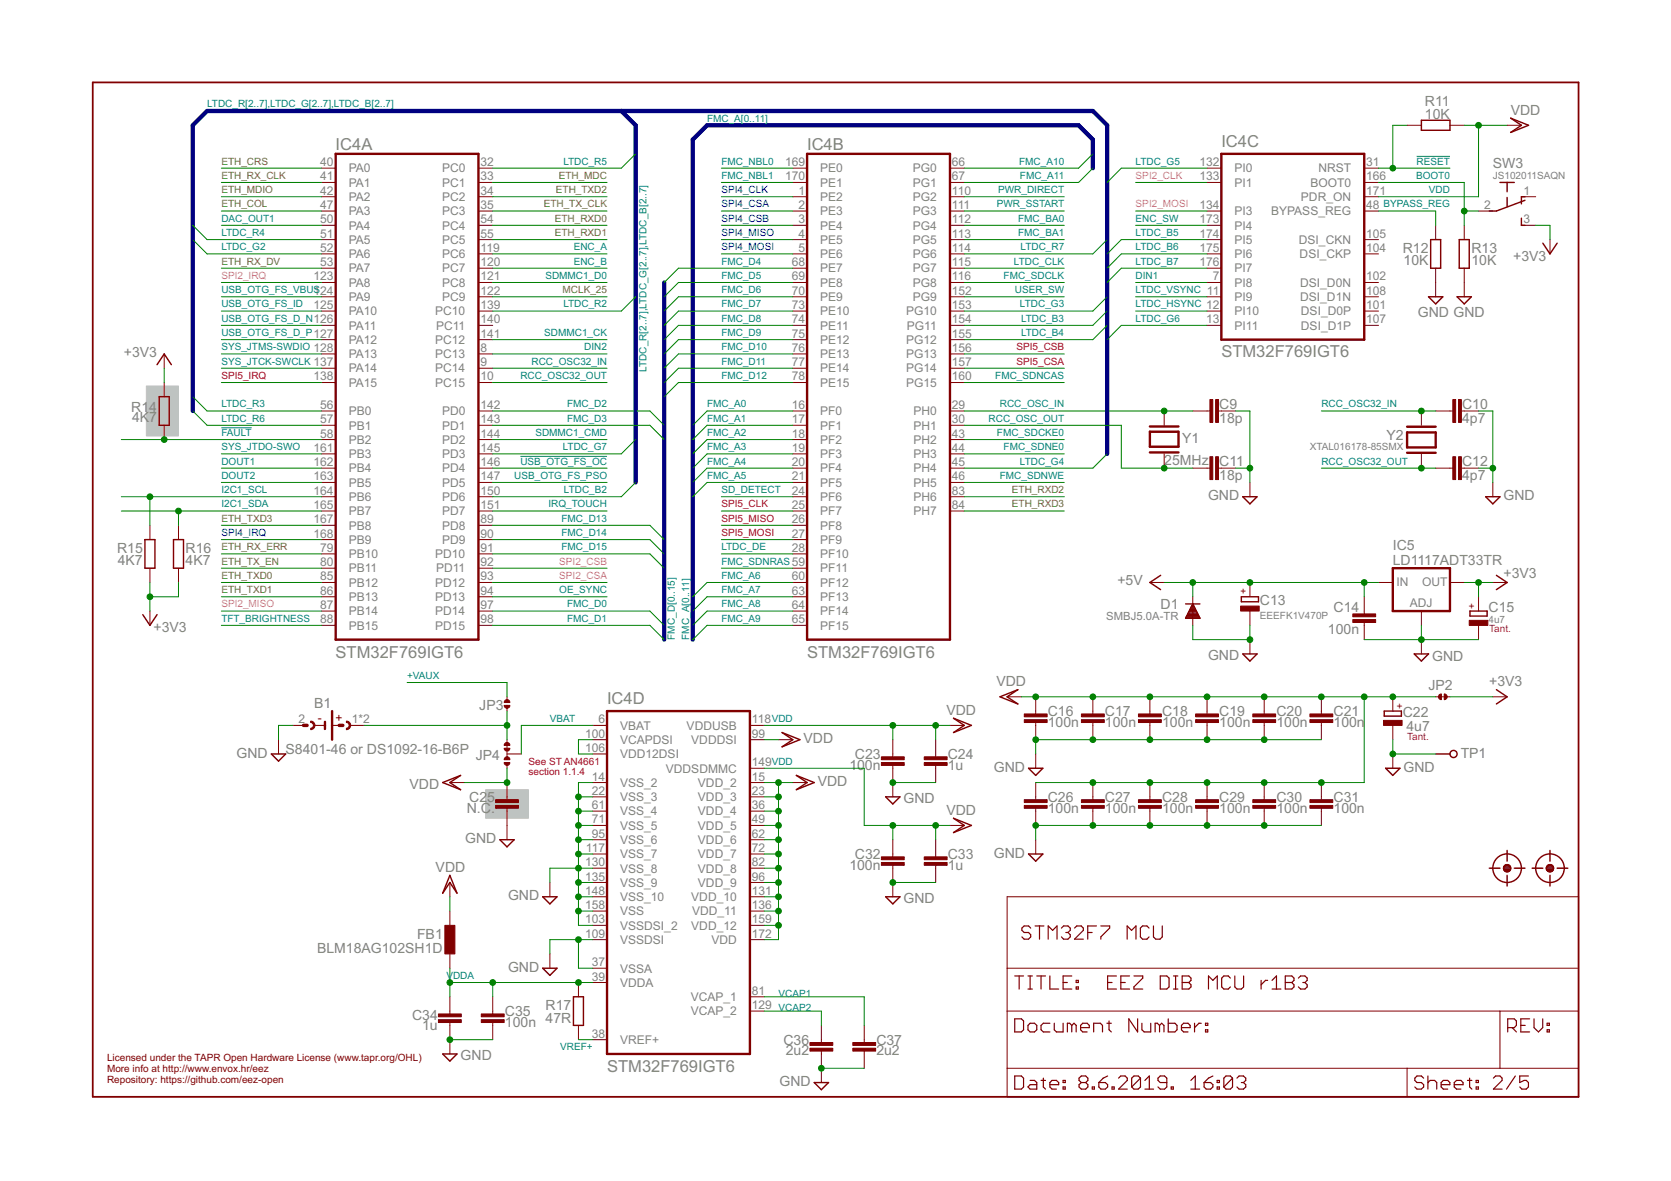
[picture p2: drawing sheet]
<svg xmlns="http://www.w3.org/2000/svg" width="297mm" height="210mm" viewBox="0 0 297 210" stroke-linecap="round" stroke-linejoin="round" font-family="sans-serif">
<defs><g id="words">
<g font-size="2.9" fill="#808080">
<text x="59.7" y="26.7">IC4A</text>
<text x="143.5" y="26.7">IC4B</text>
<text x="217.1" y="26.1">IC4C</text>
<text x="217.1" y="63.5">STM32F769IGT6</text>
<text x="59.7" y="116.9">STM32F769IGT6</text>
<text x="143.5" y="116.9">STM32F769IGT6</text>
<text x="107.9" y="125.1">IC4D</text>
<text x="107.9" y="190.5">STM32F769IGT6</text>
</g>
<g font-size="2.5" fill="#808080">
<text x="253.3" y="21.1">10K</text>
<text x="253.3" y="18.9">R11</text>
<text x="268.5" y="20.4">VDD</text>
<text x="265.4" y="29.9">SW3</text>
<text x="249.4" y="44.9">R12</text>
<text x="249.5" y="47.2">10K</text>
<text x="261.6" y="47.2">10K</text>
<text x="261.6" y="44.9">R13</text>
<text x="269" y="46.4">+3V3</text>
<text x="252" y="56.4">GND GND</text>
<text x="22" y="63.5">+3V3</text>
<text x="23.3" y="73.2">R1</text>
<text x="23.5" y="75.1">4K</text>
<text x="26.5" y="75.1">7</text>
<text x="26.5" y="73.2">4</text>
<text x="216.7" y="75.2">18p</text>
<text x="216.7" y="72.7">C9</text>
<text x="259.9" y="75.2">4p7</text>
<text x="259.9" y="72.7">C10</text>
<text x="207" y="82.6">25MHz</text>
<text x="210.1" y="78.8">Y1</text>
<text x="216.7" y="82.8">C11</text>
<text x="246.4" y="78.1">Y2</text>
<text x="259.9" y="82.8">C12</text>
<text x="214.7" y="88.9">GND</text>
<text x="216.7" y="85.4">18p</text>
<text x="259.9" y="85.4">4p7</text>
<text x="267.3" y="88.9">GND</text>
<text x="20.8" y="98.2">R15</text>
<text x="20.9" y="100.5">4K7</text>
<text x="33" y="100.5">4K7</text>
<text x="33" y="98.2">R16</text>
<text x="247.6" y="100.4">LD1117ADT33TR</text>
<text x="247.6" y="97.8">IC5</text>
<text x="198.6" y="104">+5V</text>
<text x="224" y="107.5">C13</text>
<text x="267.3" y="102.8">+3V3</text>
<text x="27.3" y="112.3">+3V3</text>
<text x="206.3" y="108.3">D1</text>
<text x="236.1" y="112.7">100n</text>
<text x="237" y="108.9">C14</text>
<text x="264.6" y="108.8">C15</text>
<text x="214.7" y="117.4">GND</text>
<text x="254.6" y="117.5">GND</text>
<text x="55.9" y="125.7">B1</text>
<text x="177.1" y="121.9">VDD</text>
<text x="253.9" y="122.6">JP2</text>
<text x="264.7" y="121.9">+3V3</text>
<text x="85.2" y="126.3">JP3</text>
<text x="168.2" y="127">VDD</text>
<text x="186.3" y="129.2">100n</text>
<text x="186.3" y="127.3">C16</text>
<text x="196.4" y="129.2">100n</text>
<text x="196.4" y="127.3">C17</text>
<text x="206.6" y="129.2">100n</text>
<text x="206.6" y="127.3">C18</text>
<text x="216.7" y="129.2">100n</text>
<text x="216.7" y="127.3">C19</text>
<text x="226.9" y="129.2">100n</text>
<text x="226.9" y="127.3">C20</text>
<text x="237" y="129.2">100n</text>
<text x="237" y="127.3">C21</text>
<text x="249.4" y="127.4">C22</text>
<text x="250" y="129.9">4u7</text>
<text x="42.1" y="134.6">GND</text>
<text x="50.8" y="134">S8401-46 or DS1092-16-B6P</text>
<text x="84.6" y="135.1">JP4</text>
<text x="142.8" y="132.1">VDD</text>
<text x="151" y="136.8">10</text>
<text x="152" y="134.9">C23</text>
<text x="153.8" y="136.8">0n</text>
<text x="168.5" y="136.8">1u</text>
<text x="168.5" y="134.9">C24</text>
<text x="176.6" y="137.2">GND</text>
<text x="249.5" y="137.2">GND</text>
<text x="259.7" y="134.6">TP1</text>
<text x="72.8" y="140.2">VDD</text>
<text x="83.4" y="142.5">C2</text>
<text x="86.6" y="142.5">5</text>
<text x="145.4" y="139.7">VDD</text>
<text x="160.6" y="142.8">GND</text>
<text x="186.3" y="142.5">C26</text>
<text x="196.4" y="142.5">C27</text>
<text x="206.6" y="142.5">C28</text>
<text x="216.7" y="142.5">C29</text>
<text x="226.9" y="142.5">C30</text>
<text x="237" y="142.5">C31</text>
<text x="82.7" y="149.9">GND</text>
<text x="83" y="144.4">N.C.</text>
<text x="168.2" y="144.8">VDD</text>
<text x="186.3" y="144.4">100n</text>
<text x="196.4" y="144.4">100n</text>
<text x="206.6" y="144.4">100n</text>
<text x="216.7" y="144.4">100n</text>
<text x="226.9" y="144.4">100n</text>
<text x="237" y="144.4">100n</text>
<text x="77.4" y="155">VDD</text>
<text x="151" y="154.6">100n</text>
<text x="152" y="152.7">C32</text>
<text x="168.5" y="154.6">1u</text>
<text x="168.5" y="152.7">C33</text>
<text x="176.6" y="152.4">GND</text>
<text x="90.3" y="160">GND</text>
<text x="160.6" y="160.5">GND</text>
<text x="74.1" y="166.9">FB1</text>
<text x="56.4" y="169.3">BLM18AG102SH1D</text>
<text x="90.3" y="172.7">GND</text>
<text x="97" y="179.5">R17</text>
<text x="73.2" y="181.2">C34</text>
<text x="75" y="183.1">1u</text>
<text x="89.8" y="182.5">100n</text>
<text x="89.8" y="180.6">C35</text>
<text x="97" y="181.7">47R</text>
<text x="139.3" y="185.7">C36</text>
<text x="155.8" y="185.7">C37</text>
<text x="81.9" y="188.5">GND</text>
<text x="139.7" y="187.6">2u2</text>
<text x="155.8" y="187.6">2u2</text>
<text x="138.6" y="193">GND</text>
</g>
<g font-size="2.1" fill="#808080">
<text x="56.9" y="29.5">40</text>
<text x="85.4" y="29.5">32</text>
<text x="139.6" y="29.5">169</text>
<text x="169.2" y="29.5">66</text>
<text x="213.2" y="29.5">132</text>
<text x="242.9" y="29.5">31</text>
<text x="56.9" y="32.1">41</text>
<text x="56.9" y="34.6">42</text>
<text x="62" y="30.6">PA0</text>
<text x="62" y="33.2">PA1</text>
<text x="62" y="35.7">PA2</text>
<text x="78.6" y="30.6">PC0</text>
<text x="78.6" y="33.2">PC1</text>
<text x="78.6" y="35.7">PC2</text>
<text x="85.4" y="32.1">33</text>
<text x="85.4" y="34.6">34</text>
<text x="139.6" y="32.1">170</text>
<text x="141.9" y="34.6">1</text>
<text x="145.8" y="30.6">PE0</text>
<text x="145.8" y="33.2">PE1</text>
<text x="145.8" y="35.7">PE2</text>
<text x="162.3" y="30.6">PG0</text>
<text x="162.3" y="33.2">PG1</text>
<text x="162.3" y="35.7">PG2</text>
<text x="169.2" y="32.1">67</text>
<text x="169.2" y="34.6">110</text>
<text x="213.2" y="32.1">133</text>
<text x="219.5" y="30.6">PI0</text>
<text x="219.5" y="33.2">PI1</text>
<text x="231.3" y="35.7">PDR_ON</text>
<text x="232.9" y="33.2">BOOT0</text>
<text x="234.4" y="30.6">NRST</text>
<text x="242.9" y="32.1">166</text>
<text x="242.9" y="34.6">171</text>
<text x="270.8" y="34.6">1</text>
<text x="56.9" y="37.1">47</text>
<text x="56.9" y="39.7">50</text>
<text x="62" y="38.3">PA3</text>
<text x="62" y="40.8">PA4</text>
<text x="78.6" y="38.3">PC3</text>
<text x="78.6" y="40.8">PC4</text>
<text x="85.4" y="37.1">35</text>
<text x="85.4" y="39.7">54</text>
<text x="141.9" y="37.1">2</text>
<text x="141.9" y="39.7">3</text>
<text x="145.8" y="38.3">PE3</text>
<text x="145.8" y="40.8">PE4</text>
<text x="162.3" y="38.3">PG3</text>
<text x="162.3" y="40.8">PG4</text>
<text x="169.2" y="37.1">111</text>
<text x="169.2" y="39.7">112</text>
<text x="213.2" y="37.1">134</text>
<text x="213.2" y="39.7">173</text>
<text x="219.5" y="38.3">PI3</text>
<text x="219.5" y="40.8">PI4</text>
<text x="225.9" y="38.3">BYPASS_REG</text>
<text x="242.9" y="37.1">48</text>
<text x="263.8" y="37.1">2</text>
<text x="270.8" y="39.7">3</text>
<text x="56.9" y="42.2">51</text>
<text x="56.9" y="44.8">52</text>
<text x="56.9" y="47.3">53</text>
<text x="62" y="43.3">PA5</text>
<text x="62" y="45.9">PA6</text>
<text x="78.6" y="43.3">PC5</text>
<text x="78.6" y="45.9">PC6</text>
<text x="85.4" y="42.2">55</text>
<text x="85.4" y="44.8">119</text>
<text x="85.4" y="47.3">120</text>
<text x="140.7" y="47.3">68</text>
<text x="141.9" y="42.2">4</text>
<text x="141.9" y="44.8">5</text>
<text x="145.8" y="43.3">PE5</text>
<text x="145.8" y="45.9">PE6</text>
<text x="162.3" y="43.3">PG5</text>
<text x="162.3" y="45.9">PG6</text>
<text x="169.2" y="42.2">113</text>
<text x="169.2" y="44.8">114</text>
<text x="169.2" y="47.3">115</text>
<text x="213.2" y="42.2">174</text>
<text x="213.2" y="44.8">175</text>
<text x="213.2" y="47.3">176</text>
<text x="219.5" y="43.3">PI5</text>
<text x="219.5" y="45.9">PI6</text>
<text x="230.9" y="43.3">DSI_CKN</text>
<text x="231" y="45.9">DSI_CKP</text>
<text x="242.9" y="42.2">105</text>
<text x="242.9" y="44.8">104</text>
<text x="55.7" y="49.8">123</text>
<text x="55.7" y="52.4">124</text>
<text x="62" y="48.4">PA7</text>
<text x="62" y="51">PA8</text>
<text x="62" y="53.5">PA9</text>
<text x="78.6" y="48.4">PC7</text>
<text x="78.6" y="51">PC8</text>
<text x="78.6" y="53.5">PC9</text>
<text x="85.4" y="49.8">121</text>
<text x="85.4" y="52.4">122</text>
<text x="140.7" y="49.8">69</text>
<text x="140.7" y="52.4">70</text>
<text x="145.8" y="48.4">PE7</text>
<text x="145.8" y="51">PE8</text>
<text x="145.8" y="53.5">PE9</text>
<text x="162.3" y="48.4">PG7</text>
<text x="162.3" y="51">PG8</text>
<text x="162.3" y="53.5">PG9</text>
<text x="169.2" y="49.8">116</text>
<text x="169.2" y="52.4">152</text>
<text x="214.5" y="52.4">11</text>
<text x="215.6" y="49.8">7</text>
<text x="219.5" y="48.4">PI7</text>
<text x="219.5" y="51">PI8</text>
<text x="219.5" y="53.5">PI9</text>
<text x="231.1" y="51">DSI_D0N</text>
<text x="231.1" y="53.5">DSI_D1N</text>
<text x="242.9" y="49.8">102</text>
<text x="242.9" y="52.4">108</text>
<text x="55.7" y="54.9">125</text>
<text x="55.7" y="57.5">126</text>
<text x="62" y="56">PA10</text>
<text x="62" y="58.6">PA11</text>
<text x="77.4" y="56">PC10</text>
<text x="77.5" y="58.6">PC11</text>
<text x="85.4" y="54.9">139</text>
<text x="85.4" y="57.5">140</text>
<text x="140.7" y="54.9">73</text>
<text x="140.7" y="57.5">74</text>
<text x="145.8" y="56">PE10</text>
<text x="145.8" y="58.6">PE11</text>
<text x="161.1" y="56">PG10</text>
<text x="161.2" y="58.6">PG11</text>
<text x="169.2" y="54.9">153</text>
<text x="169.2" y="57.5">154</text>
<text x="214.4" y="54.9">12</text>
<text x="214.4" y="57.5">13</text>
<text x="219.5" y="56">PI10</text>
<text x="219.5" y="58.6">PI11</text>
<text x="231.3" y="56">DSI_D0P</text>
<text x="231.3" y="58.6">DSI_D1P</text>
<text x="242.9" y="54.9">101</text>
<text x="242.9" y="57.5">107</text>
<text x="55.7" y="60">127</text>
<text x="55.7" y="62.5">128</text>
<text x="55.7" y="65.1">137</text>
<text x="62" y="61.1">PA12</text>
<text x="62" y="63.7">PA13</text>
<text x="77.4" y="61.1">PC12</text>
<text x="77.4" y="63.7">PC13</text>
<text x="85.4" y="60">141</text>
<text x="85.4" y="62.5">8</text>
<text x="85.4" y="65.1">9</text>
<text x="140.7" y="60">75</text>
<text x="140.7" y="62.5">76</text>
<text x="140.7" y="65.1">77</text>
<text x="145.8" y="61.1">PE12</text>
<text x="145.8" y="63.7">PE13</text>
<text x="161.1" y="61.1">PG12</text>
<text x="161.1" y="63.7">PG13</text>
<text x="169.2" y="60">155</text>
<text x="169.2" y="62.5">156</text>
<text x="169.2" y="65.1">157</text>
<text x="55.7" y="67.6">138</text>
<text x="62" y="66.2">PA14</text>
<text x="62" y="68.7">PA15</text>
<text x="77.4" y="66.2">PC14</text>
<text x="77.4" y="68.7">PC15</text>
<text x="85.4" y="67.6">10</text>
<text x="140.7" y="67.6">78</text>
<text x="145.8" y="66.2">PE14</text>
<text x="145.8" y="68.7">PE15</text>
<text x="161.1" y="66.2">PG14</text>
<text x="161.1" y="68.7">PG15</text>
<text x="169.2" y="67.6">160</text>
<text x="56.9" y="72.7">56</text>
<text x="56.9" y="75.2">57</text>
<text x="56.9" y="77.8">58</text>
<text x="62" y="73.8">PB0</text>
<text x="62" y="76.4">PB1</text>
<text x="78.6" y="73.8">PD0</text>
<text x="78.6" y="76.4">PD1</text>
<text x="85.4" y="72.7">142</text>
<text x="85.4" y="75.2">143</text>
<text x="85.4" y="77.8">144</text>
<text x="140.7" y="72.7">16</text>
<text x="140.7" y="75.2">17</text>
<text x="140.7" y="77.8">18</text>
<text x="145.8" y="73.8">PF0</text>
<text x="145.8" y="76.4">PF1</text>
<text x="162.4" y="73.8">PH0</text>
<text x="162.4" y="76.4">PH1</text>
<text x="169.2" y="72.7">29</text>
<text x="169.2" y="75.2">30</text>
<text x="169.2" y="77.8">43</text>
<text x="55.7" y="80.3">161</text>
<text x="55.7" y="82.9">162</text>
<text x="62" y="78.9">PB2</text>
<text x="62" y="81.4">PB3</text>
<text x="62" y="84">PB4</text>
<text x="78.6" y="78.9">PD2</text>
<text x="78.6" y="81.4">PD3</text>
<text x="78.6" y="84">PD4</text>
<text x="85.4" y="80.3">145</text>
<text x="85.4" y="82.9">146</text>
<text x="140.7" y="80.3">19</text>
<text x="140.7" y="82.9">20</text>
<text x="145.8" y="78.9">PF2</text>
<text x="145.8" y="81.4">PF3</text>
<text x="145.8" y="84">PF4</text>
<text x="162.4" y="78.9">PH2</text>
<text x="162.4" y="81.4">PH3</text>
<text x="162.4" y="84">PH4</text>
<text x="169.2" y="80.3">44</text>
<text x="169.2" y="82.9">45</text>
<text x="55.7" y="85.4">163</text>
<text x="55.7" y="87.9">164</text>
<text x="62" y="86.5">PB5</text>
<text x="62" y="89.1">PB6</text>
<text x="78.6" y="86.5">PD5</text>
<text x="78.6" y="89.1">PD6</text>
<text x="85.4" y="85.4">147</text>
<text x="85.4" y="87.9">150</text>
<text x="140.7" y="85.4">21</text>
<text x="140.7" y="87.9">24</text>
<text x="145.8" y="86.5">PF5</text>
<text x="145.8" y="89.1">PF6</text>
<text x="162.4" y="86.5">PH5</text>
<text x="162.4" y="89.1">PH6</text>
<text x="169.2" y="85.4">46</text>
<text x="169.2" y="87.9">83</text>
<text x="55.7" y="90.5">165</text>
<text x="55.7" y="93">167</text>
<text x="55.7" y="95.6">168</text>
<text x="62" y="91.6">PB7</text>
<text x="62" y="94.1">PB8</text>
<text x="78.6" y="91.6">PD7</text>
<text x="78.6" y="94.1">PD8</text>
<text x="85.4" y="90.5">151</text>
<text x="85.4" y="93">89</text>
<text x="85.4" y="95.6">90</text>
<text x="140.7" y="90.5">25</text>
<text x="140.7" y="93">26</text>
<text x="140.7" y="95.6">27</text>
<text x="145.8" y="91.6">PF7</text>
<text x="145.8" y="94.1">PF8</text>
<text x="162.4" y="91.6">PH7</text>
<text x="169.2" y="90.5">84</text>
<text x="56.9" y="98.1">79</text>
<text x="56.9" y="100.6">80</text>
<text x="62" y="96.7">PB9</text>
<text x="62" y="99.2">PB10</text>
<text x="62" y="101.8">PB11</text>
<text x="77.4" y="99.2">PD10</text>
<text x="77.5" y="101.8">PD11</text>
<text x="78.6" y="96.7">PD9</text>
<text x="85.4" y="98.1">91</text>
<text x="85.4" y="100.6">92</text>
<text x="140.7" y="98.1">28</text>
<text x="140.7" y="100.6">59</text>
<text x="145.8" y="96.7">PF9</text>
<text x="145.8" y="99.2">PF10</text>
<text x="145.8" y="101.8">PF11</text>
<text x="56.9" y="103.2">85</text>
<text x="56.9" y="105.7">86</text>
<text x="62" y="104.3">PB12</text>
<text x="62" y="106.8">PB13</text>
<text x="77.4" y="104.3">PD12</text>
<text x="77.4" y="106.8">PD13</text>
<text x="85.4" y="103.2">93</text>
<text x="85.4" y="105.7">94</text>
<text x="140.7" y="103.2">60</text>
<text x="140.7" y="105.7">63</text>
<text x="145.8" y="104.3">PF12</text>
<text x="145.8" y="106.8">PF13</text>
<text x="248.2" y="104.2">IN</text>
<text x="250.6" y="107.8">ADJ</text>
<text x="252.8" y="104.2">OUT</text>
<text x="56.9" y="108.3">87</text>
<text x="56.9" y="110.8">88</text>
<text x="62" y="109.4">PB14</text>
<text x="62" y="111.9">PB15</text>
<text x="77.4" y="109.4">PD14</text>
<text x="77.4" y="111.9">PD15</text>
<text x="85.4" y="108.3">97</text>
<text x="85.4" y="110.8">98</text>
<text x="140.7" y="108.3">64</text>
<text x="140.7" y="110.8">65</text>
<text x="145.8" y="109.4">PF14</text>
<text x="145.8" y="111.9">PF15</text>
<text x="53" y="128.6">2</text>
<text x="62.6" y="128.6">1*2</text>
<text x="104" y="131.1">100</text>
<text x="106.4" y="128.6">6</text>
<text x="110.2" y="129.7">VBAT</text>
<text x="122.1" y="129.7">VDDUSB</text>
<text x="133.7" y="128.6">118</text>
<text x="133.7" y="131.1">99</text>
<text x="104" y="133.6">106</text>
<text x="110.2" y="132.2">VCAPDSI</text>
<text x="110.2" y="134.8">VDD12DSI</text>
<text x="118.4" y="137.3">VDDSDMMC</text>
<text x="122.9" y="132.2">VDDDSI</text>
<text x="133.7" y="136.2">149</text>
<text x="105.2" y="138.7">14</text>
<text x="105.2" y="141.3">22</text>
<text x="105.2" y="143.8">61</text>
<text x="110.2" y="139.8">VSS_2</text>
<text x="110.2" y="142.4">VSS_3</text>
<text x="124.1" y="139.8">VDD_2</text>
<text x="124.1" y="142.4">VDD_3</text>
<text x="133.7" y="138.7">15</text>
<text x="133.7" y="141.3">23</text>
<text x="133.7" y="143.8">36</text>
<text x="105.2" y="146.3">71</text>
<text x="105.2" y="148.9">95</text>
<text x="110.2" y="144.9">VSS_4</text>
<text x="110.2" y="147.5">VSS_5</text>
<text x="110.2" y="150">VSS_6</text>
<text x="124.1" y="144.9">VDD_4</text>
<text x="124.1" y="147.5">VDD_5</text>
<text x="124.1" y="150">VDD_6</text>
<text x="133.7" y="146.3">49</text>
<text x="133.7" y="148.9">62</text>
<text x="104" y="154">130</text>
<text x="104.1" y="151.4">117</text>
<text x="110.2" y="152.5">VSS_7</text>
<text x="110.2" y="155.1">VSS_8</text>
<text x="124.1" y="152.5">VDD_7</text>
<text x="124.1" y="155.1">VDD_8</text>
<text x="133.7" y="151.4">72</text>
<text x="133.7" y="154">82</text>
<text x="104" y="156.5">135</text>
<text x="104" y="159">148</text>
<text x="104" y="161.6">158</text>
<text x="110.2" y="157.6">VSS_9</text>
<text x="110.2" y="160.2">VSS_10</text>
<text x="122.9" y="160.2">VDD_10</text>
<text x="124.1" y="157.6">VDD_9</text>
<text x="133.7" y="156.5">96</text>
<text x="133.7" y="159">131</text>
<text x="133.7" y="161.6">136</text>
<text x="104" y="164.1">103</text>
<text x="104" y="166.7">109</text>
<text x="110.2" y="162.7">VSS</text>
<text x="110.2" y="165.2">VSSDSI_2</text>
<text x="110.2" y="167.8">VSSDSI</text>
<text x="122.9" y="165.2">VDD_12</text>
<text x="123" y="162.7">VDD_11</text>
<text x="126.5" y="167.8">VDD</text>
<text x="133.7" y="164.1">159</text>
<text x="133.7" y="166.7">172</text>
<text x="105.2" y="171.7">37</text>
<text x="110.2" y="172.9">VSSA</text>
<text x="105.2" y="174.3">39</text>
<text x="110.2" y="175.4">VDDA</text>
<text x="122.8" y="177.9">VCAP_1</text>
<text x="133.7" y="176.8">81</text>
<text x="133.7" y="179.4">129</text>
<text x="105.2" y="184.4">38</text>
<text x="110.2" y="185.5">VREF+</text>
<text x="122.8" y="180.5">VCAP_2</text>
</g>
<g font-size="2.1" fill="#800000">
<text x="56.5" y="128.3">-</text>
<text x="59.7" y="128.3">+</text>
</g>
<text font-size="2" fill="#808080" x="196.6" y="110.3">SMBJ5.0A-TR</text>
<g font-size="1.8" fill="#008080">
<text x="36.8" y="19.1">LTDC_R[2..7],LTDC_G[2..7],LTDC_B[2..7]</text>
<text x="125.7" y="21.6">FMC_A[0..11]</text>
<text x="100.1" y="29.3">LTDC_R5</text>
<text x="128.2" y="29.3">FMC_NBL0</text>
<text x="181.2" y="29.3">FMC_A10</text>
<text x="201.9" y="29.3">LTDC_G5</text>
<text x="251.8" y="29.3">RESET</text>
<text x="128.2" y="31.8">FMC_NBL1</text>
<text x="177.4" y="34.3">PWR_DIRECT</text>
<text x="181.3" y="31.8">FMC_A11</text>
<text x="251.7" y="31.8">BOOT0</text>
<text x="254" y="34.3">VDD</text>
<text x="39.3" y="39.4">DAC_OUT1</text>
<text x="39.3" y="41.9">LTDC_R4</text>
<text x="177.2" y="36.9">PWR_SSTART</text>
<text x="181" y="39.4">FMC_BA0</text>
<text x="181" y="41.9">FMC_BA1</text>
<text x="201.9" y="39.4">ENC_SW</text>
<text x="201.9" y="41.9">LTDC_B5</text>
<text x="245.9" y="36.9">BYPASS_REG</text>
<text x="39.3" y="44.5">LTDC_G2</text>
<text x="102" y="44.5">ENC_A</text>
<text x="102" y="47">ENC_B</text>
<text x="128.2" y="47">FMC_D4</text>
<text x="180.2" y="47">LTDC_CLK</text>
<text x="181.4" y="44.5">LTDC_R7</text>
<text x="201.9" y="44.5">LTDC_B6</text>
<text x="201.9" y="47">LTDC_B7</text>
<text x="39.3" y="52.1">USB_OTG_FS_VBUS</text>
<text x="96.9" y="49.6">SDMMC1_D0</text>
<text x="128.2" y="49.6">FMC_D5</text>
<text x="128.2" y="52.1">FMC_D6</text>
<text x="178.4" y="49.6">FMC_SDCLK</text>
<text x="180.4" y="52.1">USER_SW</text>
<text x="201.9" y="49.6">DIN1</text>
<text x="201.9" y="52.1">LTDC_VSYNC</text>
<text x="39.3" y="54.6">USB_OTG_FS_ID</text>
<text x="39.3" y="57.2">USB_OTG_FS_D_N</text>
<text x="39.3" y="59.7">USB_OTG_FS_D_P</text>
<text x="96.8" y="59.7">SDMMC1_CK</text>
<text x="100.1" y="54.6">LTDC_R2</text>
<text x="128.2" y="54.6">FMC_D7</text>
<text x="128.2" y="57.2">FMC_D8</text>
<text x="128.2" y="59.7">FMC_D9</text>
<text x="181.3" y="54.6">LTDC_G3</text>
<text x="181.5" y="57.2">LTDC_B3</text>
<text x="181.5" y="59.7">LTDC_B4</text>
<text x="201.9" y="54.6">LTDC_HSYNC</text>
<text x="201.9" y="57.2">LTDC_G6</text>
<text x="39.3" y="62.3">SYS_JTMS-SWDIO</text>
<text x="39.3" y="64.8">SYS_JTCK-SWCLK</text>
<text x="94.5" y="64.8">RCC_OSC32_IN</text>
<text x="103.9" y="62.3">DIN2</text>
<text x="128.2" y="62.3">FMC_D10</text>
<text x="128.2" y="64.8">FMC_D11</text>
<text x="92.5" y="67.3">RCC_OSC32_OUT</text>
<text x="114.9" y="66.1" transform="rotate(-90 114.9 66.1)">LTDC_R[2..7],LTDC_G[2..7],LTDC_B[2..7]</text>
<text x="128.2" y="67.3">FMC_D12</text>
<text x="176.9" y="67.3">FMC_SDNCAS</text>
<text x="39.3" y="72.4">LTDC_R3</text>
<text x="39.3" y="75">LTDC_R6</text>
<text x="39.3" y="77.5">FAULT</text>
<text x="95.2" y="77.5">SDMMC1_CMD</text>
<text x="100.8" y="72.4">FMC_D2</text>
<text x="100.8" y="75">FMC_D3</text>
<text x="125.7" y="72.4">FMC_A0</text>
<text x="125.7" y="75">FMC_A1</text>
<text x="125.7" y="77.5">FMC_A2</text>
<text x="175.7" y="75">RCC_OSC_OUT</text>
<text x="177.2" y="77.5">FMC_SDCKE0</text>
<text x="177.7" y="72.4">RCC_OSC_IN</text>
<text x="234.9" y="72.4">RCC_OSC32_IN</text>
<text x="39.3" y="80">SYS_JTDO-SWO</text>
<text x="39.3" y="82.6">DOUT1</text>
<text x="92.5" y="82.6">USB_OTG_FS_OC</text>
<text x="100" y="80">LTDC_G7</text>
<text x="125.7" y="80">FMC_A3</text>
<text x="125.7" y="82.6">FMC_A4</text>
<text x="178.4" y="80">FMC_SDNE0</text>
<text x="181.3" y="82.6">LTDC_G4</text>
<text x="234.9" y="82.6">RCC_OSC32_OUT</text>
<text x="39.3" y="87.7">I2C1_SCL</text>
<text x="39.3" y="85.1">DOUT2</text>
<text x="91.4" y="85.1">USB_OTG_FS_PSO</text>
<text x="100.2" y="87.7">LTDC_B2</text>
<text x="125.7" y="85.1">FMC_A5</text>
<text x="128.2" y="87.7">SD_DETECT</text>
<text x="177.7" y="85.1">FMC_SDNWE</text>
<text x="39.3" y="90.2">I2C1_SDA</text>
<text x="97.5" y="90.2">IRQ_TOUCH</text>
<text x="99.8" y="92.7">FMC_D13</text>
<text x="99.8" y="95.3">FMC_D14</text>
<text x="99.8" y="97.8">FMC_D15</text>
<text x="128.2" y="97.8">LTDC_DE</text>
<text x="128.2" y="100.4">FMC_SDNRAS</text>
<text x="99.4" y="105.4">OE_SYNC</text>
<text x="100.8" y="108">FMC_D0</text>
<text x="128.2" y="102.9">FMC_A6</text>
<text x="128.2" y="105.4">FMC_A7</text>
<text x="128.2" y="108">FMC_A8</text>
<text x="39.3" y="110.5">TFT_BRIGHTNESS</text>
<text x="100.8" y="110.5">FMC_D1</text>
<text x="120" y="113.7" transform="rotate(-90 120 113.7)">FMC_D[0..15]</text>
<text x="122.5" y="113.7" transform="rotate(-90 122.5 113.7)">FMC_A[0..11]</text>
<text x="128.2" y="110.5">FMC_A9</text>
<text x="72.4" y="120.7">+VAUX</text>
<text x="97.8" y="128.3">VBAT</text>
<text x="137.2" y="128.3">VDD</text>
<text x="137.2" y="135.9">VDD</text>
<text x="79.3" y="174">VDDA</text>
<text x="138.4" y="177.2">VCAP1</text>
<text x="138.4" y="179.7">VCAP2</text>
<text x="99.6" y="186.7">VREF+</text>
</g>
<g font-size="1.8" fill="#808000">
<text x="39.3" y="29.3">ETH_CRS</text>
<text x="39.3" y="31.8">ETH_RX_CLK</text>
<text x="39.3" y="34.3">ETH_MDIO</text>
<text x="98.8" y="34.3">ETH_TXD2</text>
<text x="99.3" y="31.8">ETH_MDC</text>
<text x="39.3" y="36.9">ETH_COL</text>
<text x="96.7" y="36.9">ETH_TX_CLK</text>
<text x="98.6" y="39.4">ETH_RXD0</text>
<text x="98.6" y="41.9">ETH_RXD1</text>
<text x="39.3" y="47">ETH_RX_DV</text>
<text x="100" y="52.1">MCLK_25</text>
<text x="179.9" y="87.7">ETH_RXD2</text>
<text x="39.3" y="92.7">ETH_TXD3</text>
<text x="179.9" y="90.2">ETH_RXD3</text>
<text x="39.3" y="100.4">ETH_TX_EN</text>
<text x="39.3" y="97.8">ETH_RX_ERR</text>
<text x="39.3" y="102.9">ETH_TXD0</text>
<text x="39.3" y="105.4">ETH_TXD1</text>
</g>
<g font-size="1.8" fill="#00f">
<text x="128.2" y="34.3">SPI4_CLK</text>
<text x="128.2" y="41.9">SPI4_MISO</text>
<text x="128.2" y="36.9">SPI4_CSA</text>
<text x="128.2" y="39.4">SPI4_CSB</text>
<text x="128.2" y="44.5">SPI4_MOSI</text>
<text x="39.3" y="95.3">SPI4_IRQ</text>
</g>
<g font-size="1.8" fill="#f0f">
<text x="201.9" y="31.8">SPI2_CLK</text>
<text x="201.9" y="36.9">SPI2_MOSI</text>
<text x="39.3" y="49.6">SPI2_IRQ</text>
<text x="99.4" y="100.4">SPI2_CSB</text>
<text x="39.3" y="108">SPI2_MISO</text>
<text x="99.4" y="102.9">SPI2_CSA</text>
</g>
<g font-size="1.8" fill="#808080">
<text x="265.4" y="31.8">JS102011SAQN</text>
<text x="232.8" y="80">XTAL016178-85SMX</text>
<text x="224" y="110">EEEFK1V470P</text>
<text x="264.6" y="110.7">4u7</text>
</g>
<g font-size="1.8" fill="#f00">
<text x="180.7" y="62.3">SPI5_CSB</text>
<text x="180.7" y="64.8">SPI5_CSA</text>
<text x="39.3" y="67.3">SPI5_IRQ</text>
<text x="128.2" y="90.2">SPI5_CLK</text>
<text x="128.2" y="92.7">SPI5_MISO</text>
<text x="128.2" y="95.3">SPI5_MOSI</text>
<text x="93.9" y="135.9">See ST AN4661</text>
<text x="93.9" y="137.8">section 1.1.4</text>
</g>
<g font-size="1.8" fill="#800000">
<text x="221.6" y="105.7" transform="rotate(-90 221.6 105.7)">+</text>
<text x="262.2" y="108.2" transform="rotate(-90 262.2 108.2)">+</text>
<text x="249.4" y="126" transform="rotate(-90 249.4 126)">+</text>
<text x="19" y="188.6">Licensed under the TAPR Open Hardware License (www.tapr.org/OHL)</text>
<text x="19" y="190.5">More info at http://www.envox.hr/eez</text>
<text x="19" y="192.4">Repository: https://github.com/eez-open</text>
</g>
<g font-size="1.8" fill="#800080">
<text x="264.7" y="112.4">Tant.</text>
<text x="250.1" y="131.5">Tant.</text>
</g>
</g></defs>
<g fill="#c0c0c0" stroke="#c0c0c0" stroke-width=".18">
<path d="M86.3 140.4h7.6v5h-7.6z"/>
<path d="M26 68.6h5.7v8.9h-5.7z"/>
</g>
<g fill="none" stroke="#800000" stroke-width=".21">
<path d="M180.4 173.5h1.5M181.2 173.5v2.3M182.7 173.5h.8M182.7 175.8h.8M183.1 173.5v2.3M183.2 165l-.4-.4h-.7l-.4 .4v.4l.4 .3h.7l.4 .4v.4l-.4 .4h-.7l-.4-.4M184 164.6h1.6M184.3 173.5h1.5M184.8 164.6v2.3M185.1 173.5v2.3M186.3 166.9v-2.3l.8 .8 .8-.8v2.3M186.6 173.5v2.3h1.6"/>
<path d="M188.7 165l.4-.4h.7l.4 .4v.4l-.4 .3M189 174.6h.7M189.5 165.7h.3M189.8 165.7l.4 .4v.4l-.4 .4h-.7l-.4-.4M190.5 173.5h-1.5v2.3h1.5M191 165l.4-.4h.8l.4 .4v.4l-1.6 1.5h1.6M191.3 175.4h.4v.4h-.4zM191.3 174.2h.4v.4h-.4zM193.4 165.7h.7M194.9 164.6h-1.5v2.3M195.7 164.6h1.6v.4l-1.6 1.5v.4M196.9 174.6h.8"/>
<path d="M198.5 173.5h-1.6v2.3h1.6M199.2 174.6h.8M200.4 166.9v-2.3l.7 .8 .8-.8v2.3M200.8 173.5h-1.6v2.3h1.6M201.6 173.5h1.5v.3l-1.5 1.6v.4h1.5M204.3 165l-.4-.4h-.8l-.4 .4v1.5l.4 .4h.8l.4-.4M205 164.6v1.9l.4 .4h.8l.4-.4v-1.9M206.2 173.5h1.2l.4 .3v1.6l-.4 .4h-1.2zM208.6 173.5h.8M208.6 175.8h.8M209 173.5v2.3M210.1 173.5h1.2l.4 .3v.4l-.4 .4 .4 .4v.4l-.4 .4h-1.2z"/>
<path d="M210.1 174.6h1.2M214.8 175.8v-2.3l.8 .7 .8-.7v2.3M218.7 173.8l-.4-.3h-.7l-.4 .3v1.6l.4 .4h.7l.4-.4M219.5 173.5v1.9l.4 .4h.8l.4-.4v-1.9M224.2 174.2v1.6M225.3 174.2h-.3l-.8 .8M226.1 175.8h1.6M226.1 174.2l.8-.7v2.3M228.5 173.5h1.1l.4 .3v.4l-.4 .4 .4 .4v.4l-.4 .4h-1.1zM228.5 174.6h1.1M230.8 173.8l.4-.3h.8l.4 .3v.4l-.4 .4M231.6 174.6h.4"/>
<path d="M232 174.6l.4 .4v.4l-.4 .4h-.8l-.4-.4M180.4 181.1h1.2l.3 .4v1.5l-.3 .4h-1.2zM180.4 191.2h1.2l.3 .4v1.6l-.3 .4h-1.2zM182.7 182.2l.4-.3h.8l.4 .3v.8l-.4 .4h-.8l-.4-.4zM183.1 192h.8l.4 .4v1.2h-1.2l-.4-.4 .4-.4h1.2M185.1 192h.7M185.5 191.6v1.6l.3 .4M186.6 192.8h1.6v-.4l-.4-.4h-.8l-.4 .4v.8l.4 .4h.8M186.6 181.9h-1.1l-.4 .3v.8l.4 .4h1.1M187.4 181.9v1.1l.4 .4h1.2v-1.5M189 193.2h.4v.4h-.4zM189 192h.4v.4h-.4z"/>
<path d="M190.5 182.2l-.4-.3h-.4v1.5M190.5 182.2l.4-.3 .4 .3v1.2M190.5 182.2v1.2M192.1 182.6h1.5v-.4l-.3-.3h-.8l-.4 .3v.8l.4 .4h.8M192.2 192.4l-.4-.4v-.4l.4-.4h.8l.4 .4v.4l-.4 .4M192.2 192.4l-.4 .4v.4l.4 .4h.8l.4-.4v-.4l-.4-.4M192.2 192.4h.8M194.2 193.2h.3v.4h-.3zM194.4 183.4v-1.5h1.2l.4 .3v1.2M195.3 192.4h1.2l.4 .4v.4l-.4 .4h-.8l-.4-.4zM196.8 181.9h.7M196.9 191.2l-.8 .4-.8 .8"/>
<path d="M197.1 181.5v1.5l.4 .4M197.7 193.2h.4v.4h-.4zM198.8 191.6l.4-.4h.8l.4 .4v.4l-1.6 1.6h1.6M202.2 181.1v2.3l-1.5-2.3v2.3M202.7 191.6v1.6l-.4 .4h-.7l-.4-.4M202.7 191.6l-.4-.4h-.7l-.4 .4v1.6M202.7 191.6l-1.5 1.6M203 181.9v1.1l.4 .4h1.2v-1.5M203.5 193.6h1.6M203.5 192l.8-.8v2.4M206.1 182.2l-.4-.3h-.4v1.5M206.1 182.2v1.2"/>
<path d="M206.1 182.2l.4-.3 .4 .3v1.2M207.4 192.4h-1.2l-.4-.4v-.4l.4-.4h.8l.4 .4v1.6l-.4 .4h-.8l-.4-.4M207.7 181.1v2.3h1.2l.3-.4v-.8l-.3-.3h-1.2M208.2 193.2h.4v.4h-.4zM210 182.6h1.6v-.4l-.4-.3h-.8l-.4 .3v.8l.4 .4h.8M211.7 193.6h1.6M211.7 192l.8-.8v2.4M212.3 181.9v1.5M213.5 181.9h-.4l-.8 .7M214 192.4h1.2l.4 .4v.4l-.4 .4h-.8l-.4-.4zM214.3 183h.4v.4h-.4zM214.3 181.9h.4v.3h-.4z"/>
<path d="M215.6 191.2l-.8 .4-.8 .8M216.4 193.2h.4v.4h-.4zM216.4 192h.4v.4h-.4zM219.1 191.6v1.6l-.4 .4h-.8l-.3-.4M219.1 191.6l-.4-.4h-.8l-.3 .4v1.6M219.1 191.6l-1.5 1.6M219.9 191.6l.4-.4h.7l.4 .4v.4l-.4 .4M220.7 192.4h.3M221 192.4l.4 .4v.4l-.4 .4h-.7l-.4-.4M253.1 191.6l-.4-.4h-.8l-.4 .4v.4l.4 .4h.8l.4 .4v.4l-.4 .4h-.8l-.4-.4M253.8 192.4l.4-.4h.8l.4 .4v1.2M253.8 191.2v2.4"/>
<path d="M256.2 192.8h1.5v-.4l-.4-.4h-.7l-.4 .4v.8l.4 .4h.7M258.5 192.8h1.6v-.4l-.4-.4h-.8l-.4 .4v.8l.4 .4h.8M260.9 192h.7M261.2 191.6v1.6l.4 .4M262.4 193.2h.4v.4h-.4zM262.4 192h.4v.4h-.4zM265.5 191.6l.4-.4h.7l.4 .4v.4l-1.5 1.6h1.5M268 182.6h1.2l.4-.4v-.7l-.4-.4h-1.2v2.3M268.8 182.6l.8 .8M269.4 191.2l-1.6 2.4M270.3 182.2h.8M271.7 191.2h-1.5v1.2l.7-.4h.4l.4 .4v.8l-.4 .4h-.8l-.3-.4"/>
<path d="M271.9 181.1h-1.6v2.3h1.6M272.7 181.1v1.5l.8 .8 .7-.8v-1.5M275 183h.4v.4h-.4zM275 181.9h.4v.3h-.4z"/>
</g>
<path d="M16.5 14.6h264.1v180.3h-264.1z" fill="none" stroke="#800000" stroke-width=".32"/>
<g fill="none" stroke="#800000" stroke-width=".18">
<path d="M57.1 29.9h2.6M57.1 32.4h2.6M57.1 35h2.6M57.1 37.5h2.6M85 29.9h2.6M85 32.4h2.6M85 35h2.6M85 37.5h2.6M140.9 29.9h2.6M140.9 32.4h2.6M140.9 35h2.6M140.9 37.5h2.6"/>
<path d="M168.9 29.9h2.5M168.9 32.4h2.5M168.9 35h2.5M168.9 37.5h2.5M214.6 29.9h2.5M214.6 32.4h2.5M214.6 37.5h2.5M242.5 29.9h2.5M242.5 32.4h2.5M242.5 35h2.5M242.5 37.5h2.5M250.1 22.3h2.6"/>
<path d="M257.7 22.3h2.6M262.8 37.5h2.6M267.9 22.3h2.5M270.4 35h2.6M57.1 40h2.6M57.1 42.6h2.6M57.1 45.1h2.6M57.1 47.7h2.6M57.1 50.2h2.6M57.1 52.7h2.6M57.1 55.3h2.6M57.1 57.8h2.6"/>
<path d="M85 40h2.6M85 42.6h2.6M85 45.1h2.6M85 47.7h2.6M85 50.2h2.6M85 52.7h2.6M85 55.3h2.6M85 57.8h2.6M140.9 40h2.6M140.9 42.6h2.6M140.9 45.1h2.6M140.9 47.7h2.6"/>
<path d="M140.9 50.2h2.6M140.9 52.7h2.6M140.9 55.3h2.6M140.9 57.8h2.6M168.9 40h2.5M168.9 42.6h2.5M168.9 45.1h2.5M168.9 47.7h2.5M168.9 50.2h2.5M168.9 52.7h2.5M168.9 55.3h2.5M168.9 57.8h2.5"/>
<path d="M214.6 40h2.5M214.6 42.6h2.5M214.6 45.1h2.5M214.6 47.7h2.5M214.6 50.2h2.5M214.6 52.7h2.5M214.6 55.3h2.5M214.6 57.8h2.5M242.5 42.6h2.5M242.5 45.1h2.5M242.5 50.2h2.5M242.5 52.7h2.5"/>
<path d="M242.5 55.3h2.5M242.5 57.8h2.5M255.2 40v2.6M255.2 47.7v5M260.3 40v2.6M260.3 47.7v5M270.4 40h2.6M275.5 42.6v2.5M29.2 62.9v2.5M29.2 68v2.5M29.2 75.6v2.5M57.1 60.4h2.6"/>
<path d="M57.1 62.9h2.6M57.1 65.4h2.6M57.1 68h2.6M57.1 73h2.6M57.1 75.6h2.6M57.1 78.1h2.6M85 60.4h2.6M85 62.9h2.6M85 65.4h2.6M85 68h2.6M85 73h2.6M85 75.6h2.6"/>
<path d="M85 78.1h2.6M140.9 60.4h2.6M140.9 62.9h2.6M140.9 65.4h2.6M140.9 68h2.6M140.9 73h2.6M140.9 75.6h2.6M140.9 78.1h2.6M168.9 60.4h2.5M168.9 62.9h2.5M168.9 65.4h2.5M168.9 68h2.5"/>
<path d="M168.9 73h2.5M168.9 75.6h2.5M168.9 78.1h2.5M206.9 73v2.6M212 73h3.1M216.6 73h3M252.7 73v2.6M255.2 73h3.1M259.8 73h3M26.6 93.4v2.5M31.7 93.4v2.5M57.1 80.7h2.6"/>
<path d="M57.1 83.2h2.6M57.1 85.7h2.6M57.1 88.3h2.6M57.1 90.8h2.6M57.1 93.4h2.6M57.1 95.9h2.6M57.1 98.4h2.6M85 80.7h2.6M85 83.2h2.6M85 85.7h2.6M85 88.3h2.6M85 90.8h2.6"/>
<path d="M85 93.4h2.6M85 95.9h2.6M85 98.4h2.6M140.9 80.7h2.6M140.9 83.2h2.6M140.9 85.7h2.6M140.9 88.3h2.6M140.9 90.8h2.6M140.9 93.4h2.6M140.9 95.9h2.6M140.9 98.4h2.6M168.9 80.7h2.5"/>
<path d="M168.9 83.2h2.5M168.9 85.7h2.5M168.9 88.3h2.5M168.9 90.8h2.5M206.9 80.7v2.5M212 83.2h3.1M216.6 83.2h3M222.2 85.7v2.6M252.7 80.7v2.5M255.2 83.2h3.1M259.8 83.2h3M265.4 85.7v2.6"/>
<path d="M26.6 101v2.5M26.6 108.6v2.5M31.7 101v2.5M57.1 101h2.6M57.1 103.5h2.6M57.1 106.1h2.6M57.1 108.6h2.6M57.1 111.1h2.6M85 101h2.6M85 103.5h2.6M85 106.1h2.6M85 108.6h2.6"/>
<path d="M85 111.1h2.6M140.9 101h2.6M140.9 103.5h2.6M140.9 106.1h2.6M140.9 108.6h2.6M140.9 111.1h2.6M204.4 103.5h2.5M212 106.1v5M222.2 103.5v2.6M222.2 108.6v2.5M222.2 113.7v2.5M242.5 106.1v3"/>
<path d="M242.5 110.6v3.1M245 103.5h2.6M252.7 108.6v2.5M252.7 113.7v2.5M257.7 103.5h2.6M262.8 106.1v2.5M262.8 111.1v2.6M265.4 103.5h2.5M49.5 131.5v2.5M52 128.9h2.6M55.9 128.9h1.9M59 128.9h1.3"/>
<path d="M62.2 128.9h2.5M80 139.1h2.5M90.1 134h2.6M90.1 123.8v.8M90.1 125.6v.8M90.1 131.5v3.3M90.1 135.8v.7M90.1 139.1v3M105.4 128.9h2.5M105.4 131.5h2.5M105.4 139.1h2.5M105.4 134h2.5"/>
<path d="M133.3 128.9h2.5M133.3 131.5h2.5M133.3 139.1h2.5M133.3 136.5h2.5M138.4 131.5h2.5M140.9 139.1h2.6M158.7 131.5v3M158.7 136v5.6M166.3 131.5v3M166.3 136v3.1M168.9 128.9h2.5M179 123.8h2.6"/>
<path d="M184.1 123.8v3.1M184.1 128.4v3.1M184.1 134v2.5M184.1 139.1v3M194.3 123.8v3.1M194.3 128.4v3.1M194.3 139.1v3M204.4 123.8v3.1M204.4 128.4v3.1M204.4 139.1v3M214.6 123.8v3.1M214.6 128.4v3.1"/>
<path d="M214.6 139.1v3M224.7 123.8v3.1M224.7 128.4v3.1M224.7 139.1v3M234.9 123.8v3.1M234.9 128.4v3.1M234.9 139.1v3M247.6 123.8v2.6M247.6 128.9v2.6M247.6 134v2.5M255.2 123.8h2.5M265.4 123.8h2.5"/>
<path d="M80 156.8v2.6M90.1 143.7v5.5M97.7 156.8v2.6M105.4 159.4h2.5M105.4 141.6h2.5M105.4 144.2h2.5M105.4 146.7h2.5M105.4 149.2h2.5M105.4 151.8h2.5M105.4 154.3h2.5M105.4 156.8h2.5M133.3 159.4h2.5"/>
<path d="M133.3 141.6h2.5M133.3 144.2h2.5M133.3 146.7h2.5M133.3 149.2h2.5M133.3 151.8h2.5M133.3 154.3h2.5M133.3 156.8h2.5M158.7 149.2v3.1M158.7 153.8v5.6M166.3 149.2v3.1M166.3 153.8v3M168.9 146.7h2.5"/>
<path d="M179 159.4h101.6v35.5h-101.6zM184.1 143.7v3M184.1 149.2v2.6M194.3 143.7v3M204.4 143.7v3M214.6 143.7v3M224.7 143.7v3M234.9 143.7v3M80 161.9v2.6M80 169.5v2.6M80 177.2v3M87.6 177.2v3"/>
<path d="M97.7 169.5v2.6M102.8 174.6v2.6M105.4 172.1h2.5M105.4 161.9h2.5M105.4 164.5h2.5M105.4 167h2.5M105.4 174.6h2.5M133.3 179.7h2.5M133.3 161.9h2.5M133.3 164.5h2.5M133.3 167h2.5M133.3 177.2h2.5"/>
<path d="M179 179.7h101.6M179 172.1h101.6M266.6 179.7v10.2M80 181.7v5.6M87.6 181.7v3.1M102.8 182.2v2.6M105.4 184.8h2.5M146 182.2v3.1M146 186.8v5.6M153.6 182.2v3.1M153.6 186.8v3.1M179 189.9h101.6"/>
<path d="M250.1 189.9v5"/>
</g>
<g fill="none" stroke="#800000" stroke-width=".42">
<path d="M59.7 27.3h25.3v86.4h-25.3zM143.5 27.3h25.4v86.4h-25.4zM217.1 27.3h25.4v33.1h-25.4zM204.4 76.7h5.1v2.7h-5.1zM204.4 75.8h5.1M250.1 76.9h5.1v2.6h-5.1zM250.1 75.8h5.1M204.4 80.4h5.1M250.1 80.5h5.1M247.6 101h10.1v7.6h-10.1zM57.8 128.3v1.3M59 126.4v5.1"/>
<path d="M107.9 126.4h25.4v60.9h-25.4z"/>
</g>
<g fill="#800000" stroke="#800000" stroke-width=".18">
<path d="M182.1 127.9h4v.5h-4z"/>
<path d="M182.1 126.9h4v.5h-4z"/>
<path d="M192.2 127.9h4.1v.5h-4.1z"/>
<path d="M192.2 126.9h4.1v.5h-4.1z"/>
<path d="M202.4 127.9h4v.5h-4z"/>
<path d="M202.4 126.9h4v.5h-4z"/>
<path d="M212.5 127.9h4.1v.5h-4.1z"/>
<path d="M212.5 126.9h4.1v.5h-4.1z"/>
<path d="M222.7 127.9h4.1v.5h-4.1z"/>
<path d="M222.7 126.9h4.1v.5h-4.1z"/>
<path d="M232.9 127.9h4v.5h-4z"/>
<path d="M232.9 126.9h4v.5h-4z"/>
<path d="M182.1 143.2h4v.5h-4z"/>
<path d="M182.1 142.1h4v.5h-4z"/>
<path d="M192.2 143.2h4.1v.5h-4.1z"/>
<path d="M192.2 142.1h4.1v.5h-4.1z"/>
<path d="M202.4 143.2h4v.5h-4z"/>
<path d="M202.4 142.1h4v.5h-4z"/>
<path d="M212.5 143.2h4.1v.5h-4.1z"/>
<path d="M212.5 142.1h4.1v.5h-4.1z"/>
<path d="M222.7 143.2h4.1v.5h-4.1z"/>
<path d="M222.7 142.1h4.1v.5h-4.1z"/>
<path d="M232.9 143.2h4v.5h-4z"/>
<path d="M232.9 142.1h4v.5h-4z"/>
<path d="M245.9 128h3.3v.9h-3.3z"/>
<path d="M215.1 71h.5v4.1h-.5z"/>
<path d="M216.1 71h.5v4.1h-.5z"/>
<path d="M215.1 81.2h.5v4h-.5z"/>
<path d="M216.1 81.2h.5v4h-.5z"/>
<path d="M79.1 164.5h1.8v5h-1.8z"/>
<path d="M85.6 181.2h4v.5h-4z"/>
<path d="M85.6 180.2h4v.5h-4z"/>
<path d="M77.9 181.2h4.1v.5h-4.1z"/>
<path d="M77.9 180.2h4.1v.5h-4.1z"/>
<path d="M156.7 135.5h4v.5h-4z"/>
<path d="M156.7 134.5h4v.5h-4z"/>
<path d="M164.3 135.5h4.1v.5h-4.1z"/>
<path d="M164.3 134.5h4.1v.5h-4.1z"/>
<path d="M156.7 153.3h4v.5h-4z"/>
<path d="M156.7 152.3h4v.5h-4z"/>
<path d="M164.3 153.3h4.1v.5h-4.1z"/>
<path d="M164.3 152.3h4.1v.5h-4.1z"/>
<path d="M151.6 186.3h4.1v.5h-4.1z"/>
<path d="M151.6 185.3h4.1v.5h-4.1z"/>
<path d="M144 186.3h4v.5h-4z"/>
<path d="M144 185.3h4v.5h-4z"/>
<path d="M220.5 107.7h3.3v.9h-3.3z"/>
<path d="M261.2 110.3h3.3v.8h-3.3z"/>
<path d="M240.5 110.1h4v.5h-4z"/>
<path d="M240.5 109.1h4v.5h-4z"/>
<path d="M88.1 143.2h4.1v.5h-4.1z"/>
<path d="M88.1 142.1h4.1v.5h-4.1z"/>
<path d="M259.3 71h.5v4.1h-.5z"/>
<path d="M258.3 71h.5v4.1h-.5z"/>
<path d="M259.3 81.2h.5v4h-.5z"/>
<path d="M258.3 81.2h.5v4h-.5z"/>
</g>
<g fill="none" stroke="#800000" stroke-width=".25">
<path d="M252.7 21.4h5v1.8h-5zM266.6 32.4h2.6M267.9 32.4v1.7M267.9 35.1v1.6M268.5 21l3.2 1.3-3.2 1.2 1.9-1.2zM270.4 38.8v1.2h.7M271.1 35.6l-5.1 1.9h-1.3M271.1 35h-.7v1.2M253.9 52.7h2.6l-1.3 1.3zM254.3 42.6h1.8v5.1h-1.8zM259 52.7h2.6l-1.3 1.3zM259.4 42.6h1.8v5.1h-1.8z"/>
<path d="M274.3 43.2l1.2 1.9 1.3-1.9M27.9 64.8l1.3-1.9 1.3 1.9M28.3 70.5h1.8v5.1h-1.8zM25.8 95.9h1.7v5.1h-1.7zM30.8 95.9h1.8v5.1h-1.8zM220.9 88.3h2.6l-1.3 1.3zM264.1 88.3h2.5l-1.2 1.3zM25.4 109.2l1.2 1.9 1.3-1.9M206.3 102.3l-1.9 1.2 1.9 1.3M210.8 107.3h2.5M210.9 109.6h2.3M211 109.4h2.1"/>
<path d="M211.1 109.2h1.9M211.2 109h1.7M211.3 108.7h1.4M211.5 108.5h1.1M211.6 108.3h.9M211.7 108.1h.7M211.8 107.8h.5M211.9 107.6h.3M212 107.4h.1M212 107.3l1.3 2.6h-2.5zM220.7 106.1h3v.9h-3zM220.9 116.2h2.6l-1.3 1.3z"/>
<path d="M251.4 116.2h2.5l-1.2 1.3zM261.3 108.6h3.1v.9h-3.1zM266 102.3l1.9 1.2-1.9 1.3M48.2 134h2.6l-1.3 1.3zM78.7 139.1l3.2-1.3-1.9 1.3 1.9 1.3zM139 130.2l3.2 1.3-3.2 1.2 1.9-1.2zM141.6 137.8l3.1 1.3-3.1 1.3 1.9-1.3zM169.5 127.7l3.2 1.2-3.2 1.3 1.9-1.3zM177.8 123.8l3.1-1.2-1.9 1.2 1.9 1.3zM182.8 136.5h2.6l-1.3 1.3zM246.1 126.4h3v.9h-3zM246.3 136.5h2.6l-1.3 1.3z"/>
<path d="M255.2 134h2.5M266 122.6l1.9 1.2-1.9 1.3M80 155.6l1.2 3.1-1.2-1.9-1.3 1.9zM88.9 149.2h2.5l-1.3 1.3zM96.5 159.4h2.5l-1.3 1.3zM157.4 159.4h2.6l-1.3 1.3zM157.4 141.6h2.6l-1.3 1.3zM169.5 145.4l3.2 1.3-3.2 1.3 1.9-1.3zM182.8 151.8h2.6l-1.3 1.3zM264.7 154.3h1.9M267.3 154.3a.64 .64 0 0 0 .6 .7 .64 .64 0 0 0 .6-.7M267.3 154.3h1.2"/>
<path d="M267.3 154.5h1.2M267.3 154.1v.2M267.3 154.1h1.2M267.4 154.7h1M267.5 153.8h.8M267.9 151.2v1.9M267.9 155.6v1.9M268.4 153.9a.64 .64 0 0 0-1.1 .2M268.4 153.9l.1 .4M269.2 154.3h1.9M272.4 154.3h1.9M274.9 154.3h1.3"/>
<path d="M274.9 154.5h1.2M274.9 154.1a.64 .64 0 0 0 .5 .8 .64 .64 0 0 0 .8-.6M274.9 154.1h1.2M275 154.7h1M275.1 153.9a.64 .64 0 0 1 1 .2M275.1 153.9l-.2 .2M275.1 153.8h.8M275.5 151.2v1.9M275.5 155.6v1.9M276.1 154.1l.1 .2M276.8 154.3h1.9M96.5 172.1h2.5l-1.3 1.3z"/>
<path d="M101.9 177.2h1.8v5h-1.8zM78.7 187.3h2.5l-1.2 1.3zM144.7 192.4h2.6l-1.3 1.3z"/>
<circle cx="258.4" cy="134" r=".64"/>
<circle cx="267.9" cy="154.3" r="2.54"/>
<circle cx="275.5" cy="154.3" r="2.54"/>
</g>
<g fill="#800000" stroke="#800000" stroke-width=".18">
<path d="M61.6 128.2a.76 .76 0 0 1 .7 .7 .76 .76 0 0 1-.7 .8v-.3a.51 .51 0 0 0 .5-.5 .51 .51 0 0 0-.5-.5z" fill-rule="evenodd"/>
<path d="M55.2 128.2a.76 .76 0 0 1 .8 .7 .76 .76 0 0 1-.8 .8v-.3a.51 .51 0 0 0 .5-.5 .51 .51 0 0 0-.5-.5z" fill-rule="evenodd"/>
<path d="M89.6 135.5h1a.51 .51 0 0 1-.5 .5 .51 .51 0 0 1-.5-.5z" fill-rule="evenodd"/>
<path d="M90.1 134.5l.4 .2 .1 .3h-.5z" fill-rule="evenodd"/>
<path d="M89.8 134.7l.3-.2v.5h-.5z" fill-rule="evenodd"/>
<path d="M90.1 132l.4 .1 .1 .4h-.5z" fill-rule="evenodd"/>
<path d="M89.8 132.1l.3-.1v.5h-.5z" fill-rule="evenodd"/>
<path d="M89.6 133h1a.51 .51 0 0 1-.5 .5 .51 .51 0 0 1-.5-.5z" fill-rule="evenodd"/>
<path d="M256.7 123.3l.4 .2 .1 .3h-.5z" fill-rule="evenodd"/>
<path d="M256.7 123.8h.5v.3l-.5 .3z" fill-rule="evenodd"/>
<path d="M255.8 123.5l.4-.2-.1 1.1a.53 .53 0 0 1-.3-.9z" fill-rule="evenodd"/>
<path d="M89.8 124.5l.3-.1v.5h-.5z" fill-rule="evenodd"/>
<path d="M90.1 124.4l.4 .1 .1 .4h-.5z" fill-rule="evenodd"/>
<path d="M90.1 125.4h.5l-.1 .3-.4 .2z" fill-rule="evenodd"/>
<path d="M89.6 125.4h.5v.5l-.3-.2z" fill-rule="evenodd"/>
</g>
<path d="M54 128.9h.6M60.3 128.9h.6" fill="none" stroke="#800000" stroke-width=".61"/>
<path d="M110.4 19.7l2.6 2.6v63.4M194.3 29.9v-5.1l-2.6-2.5h-66l-2.6 2.5v88.9M118.1 50.2v63.5M34.3 73v-50.7l2.5-2.6h157.5l2.5 2.6v58.4" fill="none" stroke="#000080" stroke-width=".76"/>
<g fill="none" stroke="#008000" stroke-width=".18">
<path d="M39.3 32.4h17.8M39.3 35h17.8M39.3 29.9h17.8M39.3 37.5h17.8M87.6 32.4h20.3M87.6 35h20.3M87.6 37.5h20.3M113 27.3l-2.6 2.6h-22.8M128.2 32.4h12.7M128.2 35h12.7M128.2 29.9h12.7M128.2 37.5h12.7"/>
<path d="M171.4 35h17.8M171.4 37.5h17.8M194.3 29.9l-2.6 2.5h-20.3M194.3 27.3l-2.6 2.6h-20.3M201.9 32.4h12.7M201.9 37.5h12.7M214.6 29.9h-15.3l-2.5 2.5M245 32.4h15.3v7.6M245 29.9h12.7M245 37.5h10.2v2.5M250.1 22.3h-2.5v7.6M260.3 37.5h2.5"/>
<path d="M260.3 22.3h7.6M262.8 22.3v12.7h-17.8M34.3 40l2.5 2.6h20.3M34.3 42.6l2.5 2.5h20.3M39.3 40h17.8M39.3 47.7h17.8M39.3 52.7h17.8M39.3 55.3h17.8M39.3 57.8h17.8M39.3 50.2h17.8M87.6 40h20.3M87.6 42.6h20.3"/>
<path d="M87.6 45.1h20.3M87.6 47.7h20.3M87.6 52.7h20.3M87.6 50.2h20.3M113 52.7l-2.6 2.6h-22.8M128.2 40h12.7M128.2 42.6h12.7M128.2 45.1h12.7M140.9 47.7h-20.3l-2.5 2.5M140.9 52.7h-20.3l-2.5 2.6M140.9 55.3h-20.3l-2.5 2.5M140.9 57.8h-20.3l-2.5 2.6"/>
<path d="M140.9 50.2h-20.3l-2.5 2.5M171.4 40h17.8M171.4 42.6h17.8M171.4 47.7h17.8M171.4 52.7h17.8M171.4 50.2h17.8M196.8 42.6l-2.5 2.5h-22.9M196.8 52.7l-2.5 2.6h-22.9M196.8 55.3l-2.5 2.5h-22.9M196.8 57.8l-2.5 2.6h-22.9M201.9 40h12.7M201.9 52.7h12.7"/>
<path d="M201.9 55.3h12.7M201.9 50.2h12.7M214.6 42.6h-15.3l-2.5 2.5M214.6 45.1h-15.3l-2.5 2.6M214.6 47.7h-15.3l-2.5 2.5M214.6 57.8h-15.3l-2.5 2.6M273 40h2.5v2.6M21.6 78.1h35.5M29.2 65.4v2.6M34.3 70.5l2.5 2.5h20.3M34.3 73l2.5 2.6h20.3M39.3 60.4h17.8"/>
<path d="M39.3 62.9h17.8M39.3 65.4h17.8M39.3 68h17.8M87.6 60.4h20.3M87.6 62.9h20.3M87.6 65.4h20.3M87.6 73h27.9l2.6 2.6M87.6 75.6h27.9l2.6 2.5M87.6 78.1h20.3M87.6 68h20.3M113 78.1l-2.6 2.6h-22.8M140.9 60.4h-20.3l-2.5 2.5"/>
<path d="M140.9 62.9h-20.3l-2.5 2.5M140.9 65.4h-20.3l-2.5 2.6M140.9 73h-15.2l-2.6 2.6M140.9 75.6h-15.2l-2.6 2.5M140.9 78.1h-15.2l-2.6 2.6M140.9 68h-20.3l-2.5 2.5M171.4 62.9h17.8M171.4 65.4h17.8M171.4 73h40.6M171.4 75.6h27.9v7.6h12.7M171.4 78.1h17.8M171.4 68h17.8"/>
<path d="M219.6 73h2.6v12.7M234.9 73h20.3M262.8 73h2.6v12.7M21.6 88.3h35.5M21.6 90.8h35.5M26.6 88.3v5.1M31.7 90.8v2.6M39.3 80.7h17.8M39.3 83.2h17.8M39.3 85.7h17.8M39.3 93.4h17.8M39.3 95.9h17.8"/>
<path d="M39.3 98.4h17.8M87.6 90.8h20.3M87.6 83.2h20.3M87.6 85.7h20.3M87.6 93.4h27.9l2.6 2.5M87.6 95.9h27.9l2.6 2.5M87.6 98.4h27.9l2.6 2.6M113 85.7l-2.6 2.6h-22.8M128.2 88.3h12.7M128.2 90.8h12.7M128.2 93.4h12.7M128.2 95.9h12.7"/>
<path d="M128.2 98.4h12.7M140.9 80.7h-15.2l-2.6 2.5M140.9 83.2h-15.2l-2.6 2.5M140.9 85.7h-15.2l-2.6 2.6M171.4 80.7h17.8M171.4 88.3h17.8M171.4 90.8h17.8M171.4 85.7h17.8M196.8 80.7l-2.5 2.5h-22.9M219.6 83.2h2.6M234.9 83.2h20.3M262.8 83.2h2.6"/>
<path d="M26.6 103.5v5.1M31.7 103.5v2.6h-5.1M39.3 101h17.8M39.3 103.5h17.8M39.3 106.1h17.8M39.3 108.6h17.8M39.3 111.1h17.8M87.6 101h20.3M87.6 103.5h20.3M87.6 106.1h20.3M87.6 108.6h27.9l2.6 2.5M87.6 111.1h27.9l2.6 2.6"/>
<path d="M128.2 101h12.7M140.9 103.5h-15.2l-2.6 2.6M140.9 106.1h-15.2l-2.6 2.5M140.9 108.6h-15.2l-2.6 2.5M140.9 111.1h-15.2l-2.6 2.6M206.9 103.5h38.1M212 111.1v2.6h10.2v-2.6M212 103.5v2.6M242.5 113.7h20.3M242.5 103.5v2.6M252.7 111.1v2.6M260.3 103.5h5.1"/>
<path d="M262.8 103.5v2.6M52 128.9h-2.5v2.6M64.7 128.9h25.4M72.4 121.3h17.7v2.5M90.1 136.5v2.6h-7.6M90.1 126.4v5.1M105.4 128.9h-12.7v5.1M105.4 131.5h-2.6v2.5h2.6M105.4 139.1h-2.6v25.4h2.6M135.8 128.9h33.1M135.8 131.5h2.6M135.8 136.5h17.8v10.2h15.3"/>
<path d="M135.8 139.1h5.1M138.4 139.1v27.9h-2.6M158.7 139.1h7.6M158.7 128.9v2.6M166.3 128.9v2.6M181.6 123.8h73.6M234.9 131.5h-50.8v2.5M242.5 123.8v15.3h-58.4M247.6 131.5v2.5h7.6M257.7 123.8h7.7M80 159.4v2.5M102.8 146.7h2.6"/>
<path d="M102.8 159.4h2.6M102.8 156.8h2.6M102.8 151.8h2.6M102.8 149.2h2.6M102.8 144.2h2.6M102.8 141.6h2.6M105.4 154.3h-7.7v2.5M135.8 146.7h2.6M135.8 159.4h2.6M135.8 156.8h2.6M135.8 154.3h2.6M135.8 151.8h2.6"/>
<path d="M135.8 149.2h2.6M135.8 144.2h2.6M135.8 141.6h2.6M158.7 156.8h7.6M158.7 146.7v2.5M166.3 146.7v2.5M234.9 146.7h-50.8v2.5M80 174.6h25.4M80 172.1v5.1M87.6 174.6v2.6M102.8 167v5.1h2.6M102.8 161.9h2.6"/>
<path d="M105.4 167h-7.7v2.5M135.8 177.2h17.8v5M135.8 179.7h10.2v2.5M135.8 161.9h2.6M135.8 164.5h2.6M80 184.8h7.6M102.8 184.8h2.6M146 189.9h7.6"/>
</g>
<g fill="#008000" stroke="#008000" stroke-width=".18">
<circle cx="26.6" cy="88.3" r=".51"/>
<circle cx="31.7" cy="90.8" r=".51"/>
<circle cx="247.6" cy="29.9" r=".51"/>
<circle cx="206.9" cy="73" r=".51"/>
<circle cx="206.9" cy="83.2" r=".51"/>
<circle cx="260.3" cy="37.5" r=".51"/>
<circle cx="87.6" cy="174.6" r=".51"/>
<circle cx="80" cy="174.6" r=".51"/>
<circle cx="102.8" cy="174.6" r=".51"/>
<circle cx="224.7" cy="131.5" r=".51"/>
<circle cx="214.6" cy="131.5" r=".51"/>
<circle cx="204.4" cy="131.5" r=".51"/>
<circle cx="194.3" cy="131.5" r=".51"/>
<circle cx="184.1" cy="131.5" r=".51"/>
<circle cx="224.7" cy="146.7" r=".51"/>
<circle cx="214.6" cy="146.7" r=".51"/>
<circle cx="204.4" cy="146.7" r=".51"/>
<circle cx="194.3" cy="146.7" r=".51"/>
<circle cx="184.1" cy="146.7" r=".51"/>
<circle cx="247.6" cy="134" r=".51"/>
<circle cx="102.8" cy="159.4" r=".51"/>
<circle cx="102.8" cy="156.8" r=".51"/>
<circle cx="102.8" cy="154.3" r=".51"/>
<circle cx="102.8" cy="151.8" r=".51"/>
<circle cx="102.8" cy="149.2" r=".51"/>
<circle cx="102.8" cy="146.7" r=".51"/>
<circle cx="102.8" cy="144.2" r=".51"/>
<circle cx="102.8" cy="141.6" r=".51"/>
<circle cx="102.8" cy="161.9" r=".51"/>
<circle cx="222.2" cy="83.2" r=".51"/>
<circle cx="80" cy="184.8" r=".51"/>
<circle cx="158.7" cy="139.1" r=".51"/>
<circle cx="158.7" cy="156.8" r=".51"/>
<circle cx="146" cy="189.9" r=".51"/>
<circle cx="102.8" cy="167" r=".51"/>
<circle cx="252.7" cy="113.7" r=".51"/>
<circle cx="222.2" cy="113.7" r=".51"/>
<circle cx="265.4" cy="83.2" r=".51"/>
<circle cx="262.8" cy="103.5" r=".51"/>
<circle cx="26.6" cy="106.1" r=".51"/>
<circle cx="194.3" cy="139.1" r=".51"/>
<circle cx="204.4" cy="139.1" r=".51"/>
<circle cx="214.6" cy="139.1" r=".51"/>
<circle cx="224.7" cy="139.1" r=".51"/>
<circle cx="234.9" cy="139.1" r=".51"/>
<circle cx="224.7" cy="123.8" r=".51"/>
<circle cx="194.3" cy="123.8" r=".51"/>
<circle cx="204.4" cy="123.8" r=".51"/>
<circle cx="214.6" cy="123.8" r=".51"/>
<circle cx="234.9" cy="123.8" r=".51"/>
<circle cx="242.5" cy="123.8" r=".51"/>
<circle cx="247.6" cy="123.8" r=".51"/>
<circle cx="184.1" cy="123.8" r=".51"/>
<circle cx="158.7" cy="128.9" r=".51"/>
<circle cx="166.3" cy="128.9" r=".51"/>
<circle cx="158.7" cy="146.7" r=".51"/>
<circle cx="166.3" cy="146.7" r=".51"/>
<circle cx="138.4" cy="164.5" r=".51"/>
<circle cx="138.4" cy="161.9" r=".51"/>
<circle cx="138.4" cy="159.4" r=".51"/>
<circle cx="138.4" cy="156.8" r=".51"/>
<circle cx="138.4" cy="154.3" r=".51"/>
<circle cx="138.4" cy="151.8" r=".51"/>
<circle cx="138.4" cy="149.2" r=".51"/>
<circle cx="138.4" cy="146.7" r=".51"/>
<circle cx="138.4" cy="144.2" r=".51"/>
<circle cx="138.4" cy="141.6" r=".51"/>
<circle cx="138.4" cy="139.1" r=".51"/>
<circle cx="90.1" cy="139.1" r=".51"/>
<circle cx="262.8" cy="22.3" r=".51"/>
<circle cx="222.2" cy="103.5" r=".51"/>
<circle cx="212" cy="103.5" r=".51"/>
<circle cx="242.5" cy="103.5" r=".51"/>
<circle cx="90.1" cy="128.9" r=".51"/>
<circle cx="29.2" cy="78.1" r=".51"/>
<circle cx="252.7" cy="73" r=".51"/>
<circle cx="252.7" cy="83.2" r=".51"/>
</g>
<path d="M251.8 27.8h5.9M39.3 76h5.4M92.5 81.1h15.4" fill="none" stroke="#008080" stroke-width=".18"/>
<use href="#words"/>
</svg>
